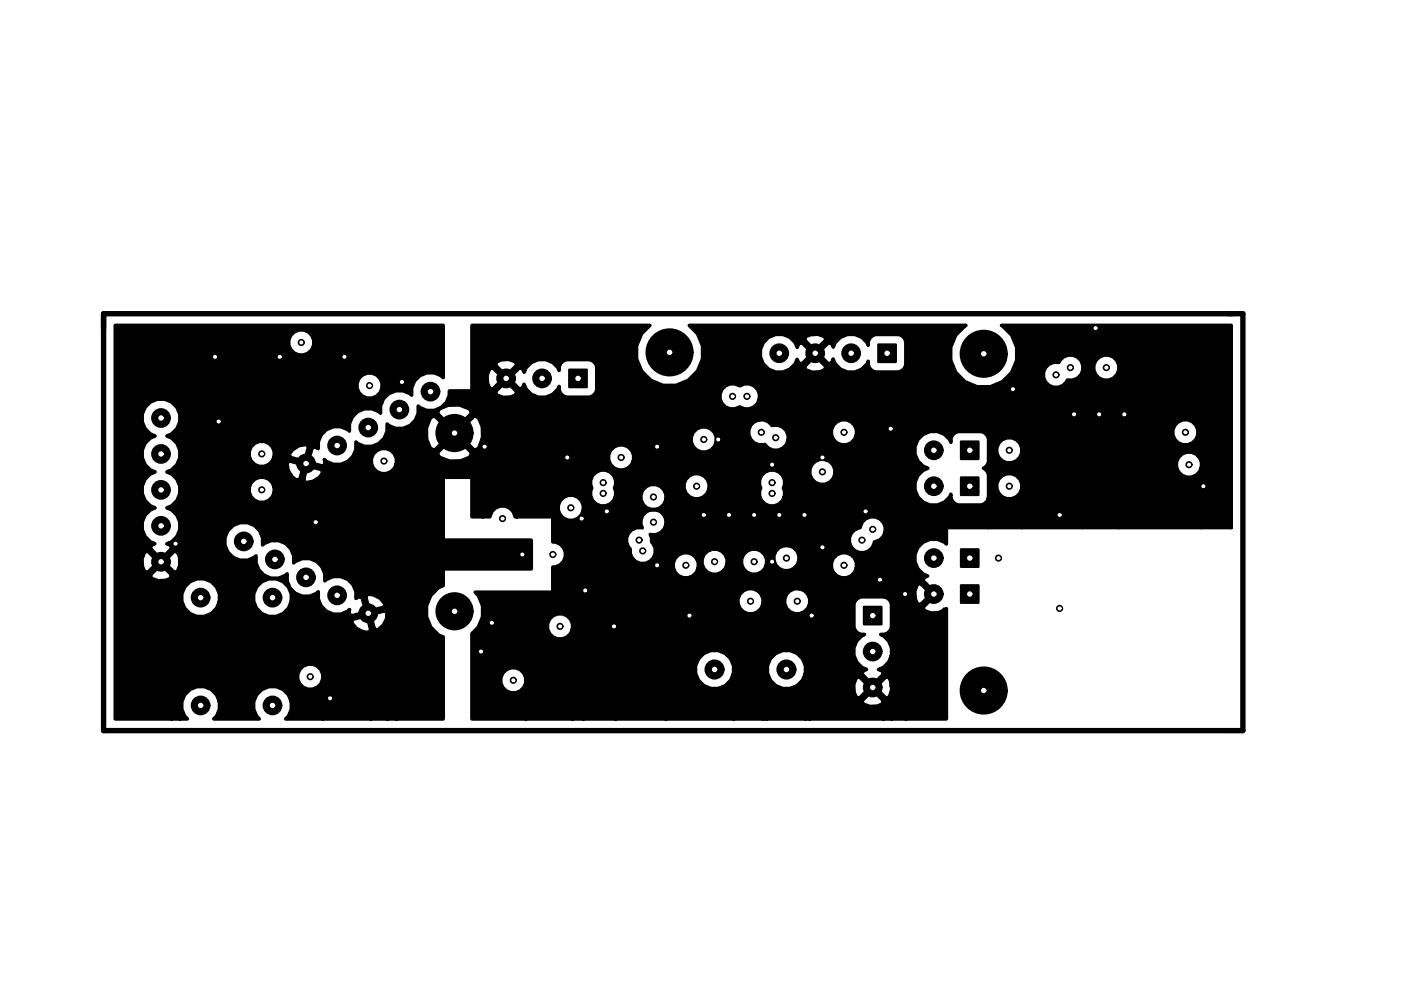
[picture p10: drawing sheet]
<svg xmlns="http://www.w3.org/2000/svg" width="297mm" height="210mm" viewBox="0 0 297 210" stroke-linecap="round" stroke-linejoin="round" font-family="sans-serif">
<path d="M22 66.5h241.5v88.4h-241.5z" fill="none" stroke="#000" stroke-width="1.1"/>
<g fill="#000">
<path d="M120.7 78.4h3.7v3.7h-3.7zM186.2 73h3.7v3.8h-3.7zM203.7 93.6h3.8v3.7h-3.8zM203.7 116.5h3.8v3.7h-3.8zM203.7 101.2h3.8v3.8h-3.8zM24.4 69h69.6v11.1a4 4 0 0 0-4.7-.6 4 4 0 0 0-2 4.3 3.9 3.9 0 0 0-6.3 1.4v-4l-.4-.9a2.71 2.71 0 0 0-4.3-.3 2.71 2.71 0 0 0 .8 4.2 2.71 2.71 0 0 0 3.9-1.9v2.9l-.3 .8v1.6l-.4-.3a4.1 4.1 0 0 0-4.5-.1 4.1 4.1 0 0 0-1.7 4.2 4 4 0 0 0-4.6-.5 4 4 0 0 0-2 4.2l-.6-.4-.4 .1v-22.7l-.4-1a2.71 2.71 0 0 0-4.3-.3 2.71 2.71 0 0 0 .9 4.2 2.71 2.71 0 0 0 3.8-1.9v21.7l-.3 .1-.4 1.4-1.1 1 .7-2.6-.5-.5-1.5 .3-1.4 .9-.7 .9 .2 .7 3.1 .8 .1-.3 1 1 .3-.3 2.4 .6 .6-.5-.2-.9a4 4 0 0 0 4.7 .6 4 4 0 0 0 2-4.3 4 4 0 0 0 4.6 .5 4 4 0 0 0 2-4.3 4 4 0 0 0 4.6 .5 4 4 0 0 0 2-4.3 4 4 0 0 0 4.3 .6 4 4 0 0 0 2.3-3.8h4.8v-13.9h37.7l-1.8 1.7a7.1 7.1 0 0 0 1.9 9.9 7.1 7.1 0 0 0 9.8-1.7 7.1 7.1 0 0 0-1.6-9.9h58.7l-.2 .1a7.1 7.1 0 0 0-1.4 10.7 7.1 7.1 0 0 0 10.8-.2 7.1 7.1 0 0 0-1.7-10.6h48.7v42.9h-6.3v-13.9l-.4-1-.3-.3v-5.6l-.4-.9a2.71 2.71 0 0 0-4.3-.3 2.71 2.71 0 0 0 .8 4.2 2.71 2.71 0 0 0 3.9-1.9v4.5l-.4-.4a2.71 2.71 0 0 0-3.9 1 2.71 2.71 0 0 0 1.5 3.8 2.71 2.71 0 0 0 3.5-2v12.8h-17.5v-34.5l-.4-1a2.71 2.71 0 0 0-4.3-.2 2.71 2.71 0 0 0 .9 4.2 2.71 2.71 0 0 0 3.8-1.9v33.4h-7.6v-34.5l-.4-1a2.76 2.76 0 0 0-4.8 .4 2.72 2.72 0 0 0-3.1 2 2.72 2.72 0 0 0 1.7 3.3 2.72 2.72 0 0 0 3.4-1.5 2.72 2.72 0 0 0 3.2-2.1v33.4h-13v-17l-.4-.9a2.71 2.71 0 0 0-4.3-.3 2.71 2.71 0 0 0 .9 4.2 2.71 2.71 0 0 0 3.8-1.9v6.6l-.4-1a2.71 2.71 0 0 0-4.3-.3 2.71 2.71 0 0 0 .9 4.2 2.71 2.71 0 0 0 3.8-1.9v8.3h-7v-11.3l-.3-.7-.8-.6 .8-.7 .3-.7v-4.9l-.3-.7-.5-.5-.7-.3h-5a1.94 1.94 0 0 0-1.5 2.3 4 4 0 0 0-6.7-1 4 4 0 0 0 1.8 6.5 4 4 0 0 0-1.8 6.5 4 4 0 0 0 6.7-1 1.94 1.94 0 0 0 1.5 2.3h5l.7-.3 .5-.5 .3-.7v6.3h-9v3.4l-.3-.4a4 4 0 0 0-5.9 1.6 4 4 0 0 0 2.3 5.6l-.8 .3-.2 .7 2.8 2.9-1.1 1v-1l-2.2-2.3-.7 .2-.6 1.5 .1 1.6 .5 1 .7 .2 2.2-2.2v1l-1.7 1.8 .2 .7 1.5 .5 1.6-.1 1.1-.4v-.3l.2 .2 .3-.4v23.4h-8.5v-80l-.3-.7-.6-.5-.6-.3h-5l-.7 .3-.5 .5-.3 .7v.8l-.3-.6a4 4 0 0 0-3.8-1.8 4 4 0 0 0-3.3 2.8l-.4-.8-.7-.2-.5 .6v-1.1l-.2-.7-1.5-.5h-1.6l-1 .5-.2 .7 2.2 2.3 2.3-2.3v1.1l-1.7 1.7 2.2 2.3 .7-.2 .3-.9a4 4 0 0 0 3.6 2.9 4 4 0 0 0 3.9-2.4 1.94 1.94 0 0 0 1.5 2.3h4.9l.7-.3 .6-.5 .3-.7v75h-3l-.1-15-.6-1.5-1.1-1.1-.6-.3a1.94 1.94 0 0 0 2.3-1.5v-4.9l-.3-.7-.5-.6-.5-.2v-14.9l-.4-1a2.69 2.69 0 0 0-2.9-1.1 2.69 2.69 0 0 0-2 2.3l-.8 .2v-21l-.4-.9a2.71 2.71 0 0 0-4.3-.3 2.71 2.71 0 0 0 .8 4.2 2.71 2.71 0 0 0 3.9-1.9v19.9l-.4 .2a2.7 2.7 0 0 0 .1 4.5 2.7 2.7 0 0 0 4.1-1.9 2.63 2.63 0 0 0 2.3-2.1v13.8l-5.1-.1-1 .6v-7.8a2.66 2.66 0 0 0-1.9-2 2.66 2.66 0 0 0-2.7 .7v-18.5l-.4-1-.7-.7-.8-.3v-19.8l-2.3-2.3-.5 .6v-1.1l-2.3-2.3-.7 .2-.3 .9-.4-1.1a4.1 4.1 0 0 0-6.3-.7 4.1 4.1 0 0 0 .7 6.3 4.1 4.1 0 0 0 6-2l.3 .8 .7 .2 2.3-2.3v1.1l-1.7 1.7 .2 .7 1.5 .5 1.5-.1 1.1-.4 .2-.7v19.8l-.2-.1a2.71 2.71 0 0 0-3.2 2.1 2.71 2.71 0 0 0 2.1 3.2 2.71 2.71 0 0 0 3.2-2.1v17.4l-.3 .3a2.71 2.71 0 0 0 1.2 4.1 2.71 2.71 0 0 0 3.7-2v6.7l-.6 .9v5a1.93 1.93 0 0 0 2.3 1.5 4 4 0 0 0-2.3 3.9 4 4 0 0 0 2.7 3.5l-.7 .4-.2 .7 2.2 2.2 2.3-2.2-.2-.7-.8-.3 1-.5 1.1-1.1 .6-1.5v6.8v-.9l-.5-1.1-.7-.2-2.2 2.3 2.2 2.2 .7-.2 .6-1.5v6.1h-1.8v-3.8l-2.3-2.3-.5 .5v-1l-2.3-2.3-.7 .2-.5 1.5 .1 1.6 .4 1 .7 .2 2.3-2.2v1l-1.7 1.8 .2 .7 1.4 .5 1.6-.1 1.1-.4 .2-.7v3.8h-15.6v-25.5a2.61 2.61 0 0 0-2.3-2.1v-7l-.4-1-.8-.7-1.1-.4v-23.4a2.83 2.83 0 0 0-3.4-2.1l-.8-.8-1-.4h-.9v-5.5a2.73 2.73 0 0 0-4.2-1.7 2.72 2.72 0 0 0-4.2 2.3 2.72 2.72 0 0 0 4.2 2.2 2.72 2.72 0 0 0 4.2-1.7v4.4h-.1a2.73 2.73 0 0 0-2.1 3.3 2.73 2.73 0 0 0 3.4 2 2.71 2.71 0 0 0 2.8 1.2 2.71 2.71 0 0 0 2.1-2.2v22.4h-.7v-11.6l-.3-.6a2.68 2.68 0 0 0-2.4-3.9 2.68 2.68 0 0 0-2.4 3.9 2.69 2.69 0 0 0 1.6 3.7 2.69 2.69 0 0 0 3.5-2.1v10.6h-.2a2.71 2.71 0 0 0-1.4 4.5 2.71 2.71 0 0 0 4.6-1.3v5.9h-.9a2.71 2.71 0 0 0-1.4 4.6 2.71 2.71 0 0 0 4.6-1.4v24.4h-.9v-11.2l-.6-1.5a4.1 4.1 0 0 0-6.6-.5 4.1 4.1 0 0 0 1.3 6.5 4.1 4.1 0 0 0 5.9-2.9v9.6h-8.3v-33.8l-.4-1a2.71 2.71 0 0 0-4.3-.3 2.71 2.71 0 0 0 .9 4.2 2.71 2.71 0 0 0 3.8-1.9v32.8h-.7v-25.5l-.4-.9a2.71 2.71 0 0 0-4.3-.3 2.71 2.71 0 0 0 .8 4.2 2.71 2.71 0 0 0 3.9-1.9v24.4h-6.3v-11.2l-.6-1.5-.7-.8v-20.3a2.61 2.61 0 0 0-2.3-2.2v-23.7l-.4-1a2.71 2.71 0 0 0-4.3-.3 2.71 2.71 0 0 0 .8 4.2 2.71 2.71 0 0 0 3.9-1.9v22.7h-.9l-.6 .3v-14.1a2.71 2.71 0 0 0-4.2-1.8 2.71 2.71 0 0 0 0 4.5 2.71 2.71 0 0 0 4.2-1.7v13.1l-.4 .1a2.71 2.71 0 0 0 0 4.5 2.71 2.71 0 0 0 4.2-1.7v19.3l-.4-.4a4.1 4.1 0 0 0-5.7 1.2v-20.4l-.4-.9a2.71 2.71 0 0 0-4.3-.3 2.71 2.71 0 0 0 .8 4.2 2.71 2.71 0 0 0 3.9-1.9v19.3l-.6 1.4a4.1 4.1 0 0 0 3.2 4.9 4.1 4.1 0 0 0 4.8-3.2v9.6h-14.3v-47.5l-.4-1a2.71 2.71 0 0 0-4.3-.3 2.71 2.71 0 0 0 .8 4.2 2.71 2.71 0 0 0 3.9-1.9v4.3l-.4-1a2.69 2.69 0 0 0-3.6-.8 2.69 2.69 0 0 0-1 3.5h-1.2l-.7 .2v-15.6a2.71 2.71 0 0 0-4.1-1.8 2.71 2.71 0 0 0 0 4.6 2.71 2.71 0 0 0 4.1-1.8v14.6l-.3 .2a2.64 2.64 0 0 0-.4 4.1 2.69 2.69 0 0 0 3.5 3 2.69 2.69 0 0 0 1.1-4.5v-.9l-.3-.7a2.65 2.65 0 0 0 3.3-2.1v41.2h-10.7v-48.3l-.2-.6a2.65 2.65 0 0 0-.6-3.2 2.65 2.65 0 0 0-3.2-.3v-22.2l-.3-.7-.5-.6-.7-.3h-4.9l-.7 .3-.6 .6-.2 .7v.7l-.3-.5a4 4 0 0 0-3.9-1.8 4 4 0 0 0-3.3 2.7l-.3-.7-.7-.2-.5 .5v-1.1l-.2-.7-1.5-.5-1.6 .1-1.1 .4-.2 .7 2.3 2.3 2.3-2.3v1.1l-1.8 1.7 2.3 2.3 .7-.2 .3-.8a4 4 0 0 0 3.6 2.8 4 4 0 0 0 3.9-2.4 1.94 1.94 0 0 0 1.5 2.3h4.9l.7-.3 .5-.5 .3-.7v17.3l-.1 .1a2.6 2.6 0 0 0-.9 3.4 2.69 2.69 0 0 0 1.5 3.7 2.69 2.69 0 0 0 3.5-2.1v47.3h-6.8v-45.3l-.4-.9a2.71 2.71 0 0 0-4.3-.3 2.71 2.71 0 0 0 .8 4.2 2.71 2.71 0 0 0 3.9-1.9v44.2h-2.3v-20.1l-.4-1a2.71 2.71 0 0 0-4.3-.3 2.71 2.71 0 0 0 .8 4.2 2.71 2.71 0 0 0 3.9-1.9v19.1h-9.9v-8.7l-.4-1a2.71 2.71 0 0 0-4.3-.2 2.71 2.71 0 0 0 .8 4.2 2.71 2.71 0 0 0 3.9-1.9v7.6h-11.4v-18.1l1.3-1.3a5.8 5.8 0 0 0-.7-7.4h16.5v-5.4a2.66 2.66 0 0 0 2.7-2.6 2.66 2.66 0 0 0-2.7-2.7v-5.3h-7.6v-26.6l-2.3-2.2-.5 .5v-1.1l-2.3-2.2-.7 .2-.5 1.5 .1 1.5 .4 1.1 .7 .2 2.3-2.3v1.1l-1.8 1.7 .2 .7 1.5 .6 1.6-.1 1.1-.5 .2-.7v26.6h-.4a2.68 2.68 0 0 0-2.7-2.4 2.68 2.68 0 0 0-2.6 2.4h-1.6v-19.1l-.8-1.9-.9-.5-.6 .6v-1.1l-.4-.9-2.2-.9-2.4 .1-1.9 .8-.4 .9 3.7 3.7 3.6-3.7v1.1l-3.1 3.1 3.7 3.7 .9-.4 .8-2.3v16.8h-2.2l-.1-13.6-3.6-3.6-.6 .5v-1.1l-3.7-3.7-.9 .5-.8 2.2v2.3l.8 2 .9 .4 3.7-3.7v1.1l-3.1 3.1 .4 .9 2.2 .9 2.4-.1 1.9-.8 .4-.9v5.2h-6v13.3h18.6v6.1h-18.6v3.6a5.9 5.9 0 0 0-3.7 5.4 5.9 5.9 0 0 0 3.7 5.5v17.3h-9.9v-55.2l-.4-.9a2.71 2.71 0 0 0-4.3-.3 2.71 2.71 0 0 0 .8 4.2 2.71 2.71 0 0 0 3.9-1.9v54.1h-1.9v-22.4l-.6-.5v-1.5l-1-1.2-1.4-.7-1.2-.1-.5 .5 .7 2.6-1.1-1.1-.3-1.3-.7-.2-.6 .4v-1.5a4 4 0 0 0-6.6-2.2v-1.6l-.5-1.1v-20.2l-.2-.7-3.1-.9-.7 2.8v-3l-3.1-.8-.5 .5 .3 1.6 .9 1.3 .9 .7 .7-.2 .8-3.1-.1 3.3 .5 .6 1.6-.3 1.3-.9 .7-.9v20.2l-.1-.3a4 4 0 0 0-6-.8 4 4 0 0 0-4.2-4.8v-18.9l-.4-1a2.71 2.71 0 0 0-4.2-.3 2.71 2.71 0 0 0 .8 4.3 2.71 2.71 0 0 0 3.8-1.9v6.5l-.4-.9a2.71 2.71 0 0 0-4.2-.3 2.71 2.71 0 0 0 .8 4.2 2.71 2.71 0 0 0 3.8-1.9v10.2h-.6l-1.5 .6-.3 .3a4.1 4.1 0 0 0-4.3-4.8 4.1 4.1 0 0 0-3.6 5.4 4.1 4.1 0 0 0 6.1 2.1l.4-.3v1.5a4 4 0 0 0 6.6 2.3 4 4 0 0 0 1.9 4.2 4 4 0 0 0 4.7-.4 4 4 0 0 0 1.9 4.3 4 4 0 0 0 4.7-.6l-.1 .9 .5 .5 2.4-.6 .4 .3 1-1v.3l3.1-.9 .2-.7v1.5l-3.1 .8 .9 3.1 .7 .2 1.2-1.1 .7-1.4 .2-1.1v22.4h-3.6v-18.8l-.8-3.1-3.1 .8-.2 .7 1.1 1.2 1.4 .8 1.1 .1 .5-.5v18.8h-10.2v-9.4a2.71 2.71 0 0 0-4.1-1.8 2.71 2.71 0 0 0 0 4.5 2.71 2.71 0 0 0 4.1-1.7v8.4h-7.8l.6-.6 .6-1.4v-24.5l-.6-1.5a4.1 4.1 0 0 0-6.5-.4 4.1 4.1 0 0 0 1.3 6.4 4.1 4.1 0 0 0 5.8-2.9v21.3l-.6-1.5a4 4 0 0 0-6-.9 4 4 0 0 0-.2 6h-9.7l.6-.6 .6-1.4v-24.5a4.1 4.1 0 0 0-6.2-2.6 4.1 4.1 0 0 0 0 6.8 4.1 4.1 0 0 0 6.2-2.6v21.3l-.6-1.5a4 4 0 0 0-5.9-.9 4 4 0 0 0-.3 6h-1.5l-.1-41.7-.6-1.5-1.1-1.1-1-.4 1-.4a4 4 0 0 0 1.8-4 4 4 0 0 0-2.8-3.2 4 4 0 0 0 2.8-3.9 4 4 0 0 0-2.8-3.8 4 4 0 0 0 2-6.2 4 4 0 0 0-6.6 0 4 4 0 0 0 2.1 6.2 4 4 0 0 0-2.8 3.8 4 4 0 0 0 2.8 3.9 4 4 0 0 0-2.8 3.8 4 4 0 0 0 2.8 3.8 4 4 0 0 0-2.8 3.8 4 4 0 0 0 2.7 3.8l-.7 .3-.2 .7 2.2 2.3 2.3-2.3-.2-.7-.8-.3 1-.4 1.1-1.1 .6-1.5v6.7v-.9l-.5-1.1-.7-.2-2.2 2.3 2.2 2.3 .7-.2 .6-1.5v32.7h-1.8v-30.5l-2.3-2.3-.5 .6v-1.1l-2.3-2.3-.7 .2-.5 1.5 .1 1.6 .4 1.1 .7 .2 2.3-2.3v1.1l-1.7 1.7 .2 .7 1.5 .5h1.5l1.1-.5 .2-.7v30.5h-12zM183.2 128.7h3.7v3.7h-3.7zM203.7 124.1h3.8v3.7h-3.8z"/>
<circle cx="45.6" cy="75.7" r=".53"/>
<circle cx="59.3" cy="75.7" r=".53"/>
<circle cx="63.9" cy="72.6" r=".53"/>
<circle cx="73" cy="75.7" r=".53"/>
<circle cx="142" cy="74.7" r="4.9"/>
<circle cx="165.2" cy="74.9" r="1.87"/>
<circle cx="172.8" cy="74.9" r="1.87"/>
<circle cx="180.5" cy="74.9" r="1.87"/>
<circle cx="208.6" cy="75" r="4.9"/>
<circle cx="223.9" cy="79.5" r=".53"/>
<circle cx="226.9" cy="77.9" r=".53"/>
<circle cx="232.3" cy="69.6" r=".53"/>
<circle cx="234.6" cy="77.9" r=".53"/>
<circle cx="34.1" cy="96.2" r="1.87"/>
<circle cx="34.1" cy="88.6" r="1.87"/>
<circle cx="46.3" cy="89.4" r=".53"/>
<circle cx="55.5" cy="96.2" r=".53"/>
<circle cx="64.9" cy="98.3" r="1.87"/>
<circle cx="71.5" cy="94.5" r="1.87"/>
<circle cx="78.1" cy="90.7" r="1.87"/>
<circle cx="78.3" cy="81.8" r=".53"/>
<circle cx="81.4" cy="97.8" r=".53"/>
<circle cx="84.7" cy="86.8" r="1.87"/>
<circle cx="85.2" cy="81" r=".53"/>
<circle cx="91.3" cy="83" r="1.87"/>
<circle cx="96.4" cy="91.8" r="3.8"/>
<circle cx="102.7" cy="94.7" r=".53"/>
<circle cx="107.3" cy="80.2" r="1.87"/>
<circle cx="114.9" cy="80.2" r="1.87"/>
<circle cx="120.3" cy="97" r=".53"/>
<circle cx="131.7" cy="97" r=".53"/>
<circle cx="139.3" cy="94.7" r=".53"/>
<circle cx="149.2" cy="93.2" r=".53"/>
<circle cx="152.3" cy="93.2" r=".53"/>
<circle cx="155.3" cy="84" r=".53"/>
<circle cx="158.4" cy="84" r=".53"/>
<circle cx="161.4" cy="91.7" r=".53"/>
<circle cx="163.7" cy="98.5" r=".53"/>
<circle cx="164.5" cy="92.8" r=".53"/>
<circle cx="174.4" cy="97" r=".53"/>
<circle cx="178.9" cy="91.7" r=".53"/>
<circle cx="188.8" cy="90.9" r=".53"/>
<circle cx="198" cy="95.5" r="1.87"/>
<circle cx="214" cy="95.5" r=".53"/>
<circle cx="214.7" cy="82.5" r=".53"/>
<circle cx="227.7" cy="87.9" r=".53"/>
<circle cx="233" cy="87.9" r=".53"/>
<circle cx="238.4" cy="87.9" r=".53"/>
<circle cx="251.3" cy="91.7" r=".53"/>
<circle cx="252.1" cy="98.5" r=".53"/>
<circle cx="34.1" cy="103.9" r="1.87"/>
<circle cx="34.1" cy="111.5" r="1.87"/>
<circle cx="34.1" cy="119.1" r="1.87"/>
<circle cx="37.2" cy="115.3" r=".53"/>
<circle cx="51.7" cy="114.8" r="1.87"/>
<circle cx="55.5" cy="103.9" r=".53"/>
<circle cx="58.3" cy="118.6" r="1.87"/>
<circle cx="66.9" cy="110.7" r=".53"/>
<circle cx="106.5" cy="109.9" r=".53"/>
<circle cx="110.7" cy="117.6" r=".53"/>
<circle cx="117.2" cy="117.6" r=".53"/>
<circle cx="121" cy="107.7" r=".53"/>
<circle cx="123.3" cy="109.9" r=".53"/>
<circle cx="127.9" cy="102.3" r=".53"/>
<circle cx="127.9" cy="104.6" r=".53"/>
<circle cx="128.6" cy="108.4" r=".53"/>
<circle cx="135.5" cy="114.5" r=".53"/>
<circle cx="136.3" cy="116.8" r=".53"/>
<circle cx="138.5" cy="110.7" r=".53"/>
<circle cx="138.5" cy="105.4" r=".53"/>
<circle cx="139.3" cy="119.9" r=".53"/>
<circle cx="145.4" cy="119.9" r=".53"/>
<circle cx="147.7" cy="103.1" r=".53"/>
<circle cx="149.2" cy="109.2" r=".53"/>
<circle cx="151.5" cy="119.1" r=".53"/>
<circle cx="154.5" cy="109.2" r=".53"/>
<circle cx="159.9" cy="109.2" r=".53"/>
<circle cx="159.9" cy="119.1" r=".53"/>
<circle cx="163.7" cy="102.3" r=".53"/>
<circle cx="163.7" cy="104.6" r=".53"/>
<circle cx="163.7" cy="119.1" r=".53"/>
<circle cx="165.2" cy="109.2" r=".53"/>
<circle cx="166.7" cy="118.3" r=".53"/>
<circle cx="170.6" cy="109.2" r=".53"/>
<circle cx="174.4" cy="116" r=".53"/>
<circle cx="174.4" cy="100" r=".53"/>
<circle cx="178.9" cy="119.9" r=".53"/>
<circle cx="182.7" cy="114.5" r=".53"/>
<circle cx="183.5" cy="108.4" r=".53"/>
<circle cx="185" cy="112.2" r=".53"/>
<circle cx="198" cy="118.3" r="1.87"/>
<circle cx="198" cy="103.1" r="1.87"/>
<circle cx="211.7" cy="118.3" r=".53"/>
<circle cx="214" cy="103.1" r=".53"/>
<circle cx="224.7" cy="109.2" r=".53"/>
<circle cx="255.1" cy="103.1" r=".53"/>
<circle cx="42.5" cy="126.7" r="1.87"/>
<circle cx="57.8" cy="126.7" r="1.87"/>
<circle cx="64.9" cy="122.4" r="1.87"/>
<circle cx="71.5" cy="126.2" r="1.87"/>
<circle cx="78.1" cy="130" r="1.87"/>
<circle cx="96.4" cy="129.6" r="3.8"/>
<circle cx="102" cy="138.1" r=".53"/>
<circle cx="104.3" cy="132" r=".53"/>
<circle cx="118.7" cy="132.8" r=".53"/>
<circle cx="124.1" cy="125.2" r=".53"/>
<circle cx="130.2" cy="132.8" r=".53"/>
<circle cx="146.2" cy="130.5" r=".53"/>
<circle cx="159.1" cy="127.5" r=".53"/>
<circle cx="169" cy="127.5" r=".53"/>
<circle cx="172.1" cy="130.5" r=".53"/>
<circle cx="185" cy="138.1" r="1.87"/>
<circle cx="186.6" cy="122.9" r=".53"/>
<circle cx="191.9" cy="126" r=".53"/>
<circle cx="198" cy="126" r="1.87"/>
<circle cx="224.7" cy="129" r=".53"/>
<circle cx="42.5" cy="149.6" r="1.87"/>
<circle cx="57.8" cy="149.6" r="1.87"/>
<circle cx="65.8" cy="143.5" r=".53"/>
<circle cx="70" cy="148" r=".53"/>
<circle cx="108.8" cy="144.2" r=".53"/>
<circle cx="151.5" cy="142" r="1.91"/>
<circle cx="166.7" cy="142" r="1.91"/>
<circle cx="185" cy="145.8" r="1.87"/>
<circle cx="208.6" cy="146.4" r="4.9"/>
</g>
<g fill="none" stroke="#000" stroke-width=".46">
<path d="M24.4 69h69.6v11.1a4 4 0 0 0-4.7-.6 4 4 0 0 0-2 4.3 3.9 3.9 0 0 0-6.3 1.4v-4l-.4-.9a2.71 2.71 0 0 0-4.3-.3 2.71 2.71 0 0 0 .8 4.2 2.71 2.71 0 0 0 3.9-1.9v2.9l-.3 .8v1.6l-.4-.3a4.1 4.1 0 0 0-4.5-.1 4.1 4.1 0 0 0-1.7 4.2 4 4 0 0 0-4.6-.5 4 4 0 0 0-2 4.2l-.6-.4-.4 .1v-22.7l-.4-1a2.71 2.71 0 0 0-4.3-.3 2.71 2.71 0 0 0 .9 4.2 2.71 2.71 0 0 0 3.8-1.9v21.7l-.3 .1-.4 1.4-1.1 1 .7-2.6-.5-.5-1.5 .3-1.4 .9-.7 .9 .2 .7 3.1 .8 .1-.3 1 1 .3-.3 2.4 .6 .6-.5-.2-.9a4 4 0 0 0 4.7 .6 4 4 0 0 0 2-4.3 4 4 0 0 0 4.6 .5 4 4 0 0 0 2-4.3 4 4 0 0 0 4.6 .5 4 4 0 0 0 2-4.3 4 4 0 0 0 4.3 .6 4 4 0 0 0 2.3-3.8h4.8v-13.9h37.7l-1.8 1.7a7.1 7.1 0 0 0 1.9 9.9 7.1 7.1 0 0 0 9.8-1.7 7.1 7.1 0 0 0-1.6-9.9h58.7l-.2 .1a7.1 7.1 0 0 0-1.4 10.7 7.1 7.1 0 0 0 10.8-.2 7.1 7.1 0 0 0-1.7-10.6h48.7v42.9h-6.3v-13.9l-.4-1-.3-.3v-5.6l-.4-.9a2.71 2.71 0 0 0-4.3-.3 2.71 2.71 0 0 0 .8 4.2 2.71 2.71 0 0 0 3.9-1.9v4.5l-.4-.4a2.71 2.71 0 0 0-3.9 1 2.71 2.71 0 0 0 1.5 3.8 2.71 2.71 0 0 0 3.5-2v12.8h-17.5v-34.5l-.4-1a2.71 2.71 0 0 0-4.3-.2 2.71 2.71 0 0 0 .9 4.2 2.71 2.71 0 0 0 3.8-1.9v33.4h-7.6v-34.5l-.4-1a2.76 2.76 0 0 0-4.8 .4 2.72 2.72 0 0 0-3.1 2 2.72 2.72 0 0 0 1.7 3.3 2.72 2.72 0 0 0 3.4-1.5 2.72 2.72 0 0 0 3.2-2.1v33.4h-13v-17l-.4-.9a2.71 2.71 0 0 0-4.3-.3 2.71 2.71 0 0 0 .9 4.2 2.71 2.71 0 0 0 3.8-1.9v6.6l-.4-1a2.71 2.71 0 0 0-4.3-.3 2.71 2.71 0 0 0 .9 4.2 2.71 2.71 0 0 0 3.8-1.9v8.3h-7v-11.3l-.3-.7-.8-.6 .8-.7 .3-.7v-4.9l-.3-.7-.5-.5-.7-.3h-5a1.94 1.94 0 0 0-1.5 2.3 4 4 0 0 0-6.7-1 4 4 0 0 0 1.8 6.5 4 4 0 0 0-1.8 6.5 4 4 0 0 0 6.7-1 1.94 1.94 0 0 0 1.5 2.3h5l.7-.3 .5-.5 .3-.7v6.3h-9v3.4l-.3-.4a4 4 0 0 0-5.9 1.6 4 4 0 0 0 2.3 5.6l-.8 .3-.2 .7 2.8 2.9-1.1 1v-1l-2.2-2.3-.7 .2-.6 1.5 .1 1.6 .5 1 .7 .2 2.2-2.2v1l-1.7 1.8 .2 .7 1.5 .5 1.6-.1 1.1-.4v-.3l.2 .2 .3-.4v23.4h-8.5v-80l-.3-.7-.6-.5-.6-.3h-5l-.7 .3-.5 .5-.3 .7v.8l-.3-.6a4 4 0 0 0-3.8-1.8 4 4 0 0 0-3.3 2.8l-.4-.8-.7-.2-.5 .6v-1.1l-.2-.7-1.5-.5h-1.6l-1 .5-.2 .7 2.2 2.3 2.3-2.3v1.1l-1.7 1.7 2.2 2.3 .7-.2 .3-.9a4 4 0 0 0 3.6 2.9 4 4 0 0 0 3.9-2.4 1.94 1.94 0 0 0 1.5 2.3h4.9l.7-.3 .6-.5 .3-.7v75h-3l-.1-15-.6-1.5-1.1-1.1-.6-.3a1.94 1.94 0 0 0 2.3-1.5v-4.9l-.3-.7-.5-.6-.5-.2v-14.9l-.4-1a2.69 2.69 0 0 0-2.9-1.1 2.69 2.69 0 0 0-2 2.3l-.8 .2v-21l-.4-.9a2.71 2.71 0 0 0-4.3-.3 2.71 2.71 0 0 0 .8 4.2 2.71 2.71 0 0 0 3.9-1.9v19.9l-.4 .2a2.7 2.7 0 0 0 .1 4.5 2.7 2.7 0 0 0 4.1-1.9 2.63 2.63 0 0 0 2.3-2.1v13.8l-5.1-.1-1 .6v-7.8a2.66 2.66 0 0 0-1.9-2 2.66 2.66 0 0 0-2.7 .7v-18.5l-.4-1-.7-.7-.8-.3v-19.8l-2.3-2.3-.5 .6v-1.1l-2.3-2.3-.7 .2-.3 .9-.4-1.1a4.1 4.1 0 0 0-6.3-.7 4.1 4.1 0 0 0 .7 6.3 4.1 4.1 0 0 0 6-2l.3 .8 .7 .2 2.3-2.3v1.1l-1.7 1.7 .2 .7 1.5 .5 1.5-.1 1.1-.4 .2-.7v19.8l-.2-.1a2.71 2.71 0 0 0-3.2 2.1 2.71 2.71 0 0 0 2.1 3.2 2.71 2.71 0 0 0 3.2-2.1v17.4l-.3 .3a2.71 2.71 0 0 0 1.2 4.1 2.71 2.71 0 0 0 3.7-2v6.7l-.6 .9v5a1.93 1.93 0 0 0 2.3 1.5 4 4 0 0 0-2.3 3.9 4 4 0 0 0 2.7 3.5l-.7 .4-.2 .7 2.2 2.2 2.3-2.2-.2-.7-.8-.3 1-.5 1.1-1.1 .6-1.5v6.8v-.9l-.5-1.1-.7-.2-2.2 2.3 2.2 2.2 .7-.2 .6-1.5v6.1h-1.8v-3.8l-2.3-2.3-.5 .5v-1l-2.3-2.3-.7 .2-.5 1.5 .1 1.6 .4 1 .7 .2 2.3-2.2v1l-1.7 1.8 .2 .7 1.4 .5 1.6-.1 1.1-.4 .2-.7v3.8h-15.6v-25.5a2.61 2.61 0 0 0-2.3-2.1v-7l-.4-1-.8-.7-1.1-.4v-23.4a2.83 2.83 0 0 0-3.4-2.1l-.8-.8-1-.4h-.9v-5.5a2.73 2.73 0 0 0-4.2-1.7 2.72 2.72 0 0 0-4.2 2.3 2.72 2.72 0 0 0 4.2 2.2 2.72 2.72 0 0 0 4.2-1.7v4.4h-.1a2.73 2.73 0 0 0-2.1 3.3 2.73 2.73 0 0 0 3.4 2 2.71 2.71 0 0 0 2.8 1.2 2.71 2.71 0 0 0 2.1-2.2v22.4h-.7v-11.6l-.3-.6a2.68 2.68 0 0 0-2.4-3.9 2.68 2.68 0 0 0-2.4 3.9 2.69 2.69 0 0 0 1.6 3.7 2.69 2.69 0 0 0 3.5-2.1v10.6h-.2a2.71 2.71 0 0 0-1.4 4.5 2.71 2.71 0 0 0 4.6-1.3v5.9h-.9a2.71 2.71 0 0 0-1.4 4.6 2.71 2.71 0 0 0 4.6-1.4v24.4h-.9v-11.2l-.6-1.5a4.1 4.1 0 0 0-6.6-.5 4.1 4.1 0 0 0 1.3 6.5 4.1 4.1 0 0 0 5.9-2.9v9.6h-8.3v-33.8l-.4-1a2.71 2.71 0 0 0-4.3-.3 2.71 2.71 0 0 0 .9 4.2 2.71 2.71 0 0 0 3.8-1.9v32.8h-.7v-25.5l-.4-.9a2.71 2.71 0 0 0-4.3-.3 2.71 2.71 0 0 0 .8 4.2 2.71 2.71 0 0 0 3.9-1.9v24.4h-6.3v-11.2l-.6-1.5-.7-.8v-20.3a2.61 2.61 0 0 0-2.3-2.2v-23.7l-.4-1a2.71 2.71 0 0 0-4.3-.3 2.71 2.71 0 0 0 .8 4.2 2.71 2.71 0 0 0 3.9-1.9v22.7h-.9l-.6 .3v-14.1a2.71 2.71 0 0 0-4.2-1.8 2.71 2.71 0 0 0 0 4.5 2.71 2.71 0 0 0 4.2-1.7v13.1l-.4 .1a2.71 2.71 0 0 0 0 4.5 2.71 2.71 0 0 0 4.2-1.7v19.3l-.4-.4a4.1 4.1 0 0 0-5.7 1.2v-20.4l-.4-.9a2.71 2.71 0 0 0-4.3-.3 2.71 2.71 0 0 0 .8 4.2 2.71 2.71 0 0 0 3.9-1.9v19.3l-.6 1.4a4.1 4.1 0 0 0 3.2 4.9 4.1 4.1 0 0 0 4.8-3.2v9.6h-14.3v-47.5l-.4-1a2.71 2.71 0 0 0-4.3-.3 2.71 2.71 0 0 0 .8 4.2 2.71 2.71 0 0 0 3.9-1.9v4.3l-.4-1a2.69 2.69 0 0 0-3.6-.8 2.69 2.69 0 0 0-1 3.5h-1.2l-.7 .2v-15.6a2.71 2.71 0 0 0-4.1-1.8 2.71 2.71 0 0 0 0 4.6 2.71 2.71 0 0 0 4.1-1.8v14.6l-.3 .2a2.64 2.64 0 0 0-.4 4.1 2.69 2.69 0 0 0 3.5 3 2.69 2.69 0 0 0 1.1-4.5v-.9l-.3-.7a2.65 2.65 0 0 0 3.3-2.1v41.2h-10.7v-48.3l-.2-.6a2.65 2.65 0 0 0-.6-3.2 2.65 2.65 0 0 0-3.2-.3v-22.2l-.3-.7-.5-.6-.7-.3h-4.9l-.7 .3-.6 .6-.2 .7v.7l-.3-.5a4 4 0 0 0-3.9-1.8 4 4 0 0 0-3.3 2.7l-.3-.7-.7-.2-.5 .5v-1.1l-.2-.7-1.5-.5-1.6 .1-1.1 .4-.2 .7 2.3 2.3 2.3-2.3v1.1l-1.8 1.7 2.3 2.3 .7-.2 .3-.8a4 4 0 0 0 3.6 2.8 4 4 0 0 0 3.9-2.4 1.94 1.94 0 0 0 1.5 2.3h4.9l.7-.3 .5-.5 .3-.7v17.3l-.1 .1a2.6 2.6 0 0 0-.9 3.4 2.69 2.69 0 0 0 1.5 3.7 2.69 2.69 0 0 0 3.5-2.1v47.3h-6.8v-45.3l-.4-.9a2.71 2.71 0 0 0-4.3-.3 2.71 2.71 0 0 0 .8 4.2 2.71 2.71 0 0 0 3.9-1.9v44.2h-2.3v-20.1l-.4-1a2.71 2.71 0 0 0-4.3-.3 2.71 2.71 0 0 0 .8 4.2 2.71 2.71 0 0 0 3.9-1.9v19.1h-9.9v-8.7l-.4-1a2.71 2.71 0 0 0-4.3-.2 2.71 2.71 0 0 0 .8 4.2 2.71 2.71 0 0 0 3.9-1.9v7.6h-11.4v-18.1l1.3-1.3a5.8 5.8 0 0 0-.7-7.4h16.5v-5.4a2.66 2.66 0 0 0 2.7-2.6 2.66 2.66 0 0 0-2.7-2.7v-5.3h-7.6v-26.6l-2.3-2.2-.5 .5v-1.1l-2.3-2.2-.7 .2-.5 1.5 .1 1.5 .4 1.1 .7 .2 2.3-2.3v1.1l-1.8 1.7 .2 .7 1.5 .6 1.6-.1 1.1-.5 .2-.7v26.6h-.4a2.68 2.68 0 0 0-2.7-2.4 2.68 2.68 0 0 0-2.6 2.4h-1.6v-19.1l-.8-1.9-.9-.5-.6 .6v-1.1l-.4-.9-2.2-.9-2.4 .1-1.9 .8-.4 .9 3.7 3.7 3.6-3.7v1.1l-3.1 3.1 3.7 3.7 .9-.4 .8-2.3v16.8h-2.2l-.1-13.6-3.6-3.6-.6 .5v-1.1l-3.7-3.7-.9 .5-.8 2.2v2.3l.8 2 .9 .4 3.7-3.7v1.1l-3.1 3.1 .4 .9 2.2 .9 2.4-.1 1.9-.8 .4-.9v5.2h-6v13.3h18.6v6.1h-18.6v3.6a5.9 5.9 0 0 0-3.7 5.4 5.9 5.9 0 0 0 3.7 5.5v17.3h-9.9v-55.2l-.4-.9a2.71 2.71 0 0 0-4.3-.3 2.71 2.71 0 0 0 .8 4.2 2.71 2.71 0 0 0 3.9-1.9v54.1h-1.9v-22.4l-.6-.5v-1.5l-1-1.2-1.4-.7-1.2-.1-.5 .5 .7 2.6-1.1-1.1-.3-1.3-.7-.2-.6 .4v-1.5a4 4 0 0 0-6.6-2.2v-1.6l-.5-1.1v-20.2l-.2-.7-3.1-.9-.7 2.8v-3l-3.1-.8-.5 .5 .3 1.6 .9 1.3 .9 .7 .7-.2 .8-3.1-.1 3.3 .5 .6 1.6-.3 1.3-.9 .7-.9v20.2l-.1-.3a4 4 0 0 0-6-.8 4 4 0 0 0-4.2-4.8v-18.9l-.4-1a2.71 2.71 0 0 0-4.2-.3 2.71 2.71 0 0 0 .8 4.3 2.71 2.71 0 0 0 3.8-1.9v6.5l-.4-.9a2.71 2.71 0 0 0-4.2-.3 2.71 2.71 0 0 0 .8 4.2 2.71 2.71 0 0 0 3.8-1.9v10.2h-.6l-1.5 .6-.3 .3a4.1 4.1 0 0 0-4.3-4.8 4.1 4.1 0 0 0-3.6 5.4 4.1 4.1 0 0 0 6.1 2.1l.4-.3v1.5a4 4 0 0 0 6.6 2.3 4 4 0 0 0 1.9 4.2 4 4 0 0 0 4.7-.4 4 4 0 0 0 1.9 4.3 4 4 0 0 0 4.7-.6l-.1 .9 .5 .5 2.4-.6 .4 .3 1-1v.3l3.1-.9 .2-.7v1.5l-3.1 .8 .9 3.1 .7 .2 1.2-1.1 .7-1.4 .2-1.1v22.4h-3.6v-18.8l-.8-3.1-3.1 .8-.2 .7 1.1 1.2 1.4 .8 1.1 .1 .5-.5v18.8h-10.2v-9.4a2.71 2.71 0 0 0-4.1-1.8 2.71 2.71 0 0 0 0 4.5 2.71 2.71 0 0 0 4.1-1.7v8.4h-7.8l.6-.6 .6-1.4v-24.5l-.6-1.5a4.1 4.1 0 0 0-6.5-.4 4.1 4.1 0 0 0 1.3 6.4 4.1 4.1 0 0 0 5.8-2.9v21.3l-.6-1.5a4 4 0 0 0-6-.9 4 4 0 0 0-.2 6h-9.7l.6-.6 .6-1.4v-24.5a4.1 4.1 0 0 0-6.2-2.6 4.1 4.1 0 0 0 0 6.8 4.1 4.1 0 0 0 6.2-2.6v21.3l-.6-1.5a4 4 0 0 0-5.9-.9 4 4 0 0 0-.3 6h-1.5l-.1-41.7-.6-1.5-1.1-1.1-1-.4 1-.4a4 4 0 0 0 1.8-4 4 4 0 0 0-2.8-3.2 4 4 0 0 0 2.8-3.9 4 4 0 0 0-2.8-3.8 4 4 0 0 0 2-6.2 4 4 0 0 0-6.6 0 4 4 0 0 0 2.1 6.2 4 4 0 0 0-2.8 3.8 4 4 0 0 0 2.8 3.9 4 4 0 0 0-2.8 3.8 4 4 0 0 0 2.8 3.8 4 4 0 0 0-2.8 3.8 4 4 0 0 0 2.7 3.8l-.7 .3-.2 .7 2.2 2.3 2.3-2.3-.2-.7-.8-.3 1-.4 1.1-1.1 .6-1.5v6.7v-.9l-.5-1.1-.7-.2-2.2 2.3 2.2 2.3 .7-.2 .6-1.5v32.7h-1.8v-30.5l-2.3-2.3-.5 .6v-1.1l-2.3-2.3-.7 .2-.5 1.5 .1 1.6 .4 1.1 .7 .2 2.3-2.3v1.1l-1.7 1.7 .2 .7 1.5 .5h1.5l1.1-.5 .2-.7v30.5h-12zM120.7 78.4h3.7v3.7h-3.7zM186.2 73h3.7v3.8h-3.7zM203.7 93.6h3.8v3.7h-3.8zM203.7 116.5h3.8v3.7h-3.8zM203.7 101.2h3.8v3.8h-3.8zM183.2 128.7h3.7v3.7h-3.7zM203.7 124.1h3.8v3.7h-3.8z"/>
<circle cx="45.6" cy="75.7" r=".53"/>
<circle cx="59.3" cy="75.7" r=".53"/>
<circle cx="63.9" cy="72.6" r=".53"/>
<circle cx="73" cy="75.7" r=".53"/>
<circle cx="142" cy="74.7" r="4.9"/>
<circle cx="165.2" cy="74.9" r="1.87"/>
<circle cx="172.8" cy="74.9" r="1.87"/>
<circle cx="180.5" cy="74.9" r="1.87"/>
<circle cx="208.6" cy="75" r="4.9"/>
<circle cx="223.9" cy="79.5" r=".53"/>
<circle cx="226.9" cy="77.9" r=".53"/>
<circle cx="232.3" cy="69.6" r=".53"/>
<circle cx="234.6" cy="77.9" r=".53"/>
<circle cx="34.1" cy="96.2" r="1.87"/>
<circle cx="34.1" cy="88.6" r="1.87"/>
<circle cx="46.3" cy="89.4" r=".53"/>
<circle cx="55.5" cy="96.2" r=".53"/>
<circle cx="64.9" cy="98.3" r="1.87"/>
<circle cx="71.5" cy="94.5" r="1.87"/>
<circle cx="78.1" cy="90.7" r="1.87"/>
<circle cx="78.3" cy="81.8" r=".53"/>
<circle cx="81.4" cy="97.8" r=".53"/>
<circle cx="84.7" cy="86.8" r="1.87"/>
<circle cx="85.2" cy="81" r=".53"/>
<circle cx="91.3" cy="83" r="1.87"/>
<circle cx="96.4" cy="91.8" r="3.8"/>
<circle cx="102.7" cy="94.7" r=".53"/>
<circle cx="107.3" cy="80.2" r="1.87"/>
<circle cx="114.9" cy="80.2" r="1.87"/>
<circle cx="120.3" cy="97" r=".53"/>
<circle cx="131.7" cy="97" r=".53"/>
<circle cx="139.3" cy="94.7" r=".53"/>
<circle cx="149.2" cy="93.2" r=".53"/>
<circle cx="152.3" cy="93.2" r=".53"/>
<circle cx="155.3" cy="84" r=".53"/>
<circle cx="158.4" cy="84" r=".53"/>
<circle cx="161.4" cy="91.7" r=".53"/>
<circle cx="163.7" cy="98.5" r=".53"/>
<circle cx="164.5" cy="92.8" r=".53"/>
<circle cx="174.4" cy="97" r=".53"/>
<circle cx="178.9" cy="91.7" r=".53"/>
<circle cx="188.8" cy="90.9" r=".53"/>
<circle cx="198" cy="95.5" r="1.87"/>
<circle cx="214" cy="95.5" r=".53"/>
<circle cx="214.7" cy="82.5" r=".53"/>
<circle cx="227.7" cy="87.9" r=".53"/>
<circle cx="233" cy="87.9" r=".53"/>
<circle cx="238.4" cy="87.9" r=".53"/>
<circle cx="251.3" cy="91.7" r=".53"/>
<circle cx="252.1" cy="98.5" r=".53"/>
<circle cx="34.1" cy="103.9" r="1.87"/>
<circle cx="34.1" cy="111.5" r="1.87"/>
<circle cx="34.1" cy="119.1" r="1.87"/>
<circle cx="37.2" cy="115.3" r=".53"/>
<circle cx="51.7" cy="114.8" r="1.87"/>
<circle cx="55.5" cy="103.9" r=".53"/>
<circle cx="58.3" cy="118.6" r="1.87"/>
<circle cx="66.9" cy="110.7" r=".53"/>
<circle cx="106.5" cy="109.9" r=".53"/>
<circle cx="110.7" cy="117.6" r=".53"/>
<circle cx="117.2" cy="117.6" r=".53"/>
<circle cx="121" cy="107.7" r=".53"/>
<circle cx="123.3" cy="109.9" r=".53"/>
<circle cx="127.9" cy="102.3" r=".53"/>
<circle cx="127.9" cy="104.6" r=".53"/>
<circle cx="128.6" cy="108.4" r=".53"/>
<circle cx="135.5" cy="114.5" r=".53"/>
<circle cx="136.3" cy="116.8" r=".53"/>
<circle cx="138.5" cy="110.7" r=".53"/>
<circle cx="138.5" cy="105.4" r=".53"/>
<circle cx="139.3" cy="119.9" r=".53"/>
<circle cx="145.4" cy="119.9" r=".53"/>
<circle cx="147.7" cy="103.1" r=".53"/>
<circle cx="149.2" cy="109.2" r=".53"/>
<circle cx="151.5" cy="119.1" r=".53"/>
<circle cx="154.5" cy="109.2" r=".53"/>
<circle cx="159.9" cy="109.2" r=".53"/>
<circle cx="159.9" cy="119.1" r=".53"/>
<circle cx="163.7" cy="102.3" r=".53"/>
<circle cx="163.7" cy="104.6" r=".53"/>
<circle cx="163.7" cy="119.1" r=".53"/>
<circle cx="165.2" cy="109.2" r=".53"/>
<circle cx="166.7" cy="118.3" r=".53"/>
<circle cx="170.6" cy="109.2" r=".53"/>
<circle cx="174.4" cy="116" r=".53"/>
<circle cx="174.4" cy="100" r=".53"/>
<circle cx="178.9" cy="119.9" r=".53"/>
<circle cx="182.7" cy="114.5" r=".53"/>
<circle cx="183.5" cy="108.4" r=".53"/>
<circle cx="185" cy="112.2" r=".53"/>
<circle cx="198" cy="118.3" r="1.87"/>
<circle cx="198" cy="103.1" r="1.87"/>
<circle cx="211.7" cy="118.3" r=".53"/>
<circle cx="214" cy="103.1" r=".53"/>
<circle cx="224.7" cy="109.2" r=".53"/>
<circle cx="255.1" cy="103.1" r=".53"/>
<circle cx="42.5" cy="126.7" r="1.87"/>
<circle cx="57.8" cy="126.7" r="1.87"/>
<circle cx="64.9" cy="122.4" r="1.87"/>
<circle cx="71.5" cy="126.2" r="1.87"/>
<circle cx="78.1" cy="130" r="1.87"/>
<circle cx="96.4" cy="129.6" r="3.8"/>
<circle cx="102" cy="138.1" r=".53"/>
<circle cx="104.3" cy="132" r=".53"/>
<circle cx="118.7" cy="132.8" r=".53"/>
<circle cx="124.1" cy="125.2" r=".53"/>
<circle cx="130.2" cy="132.8" r=".53"/>
<circle cx="146.2" cy="130.5" r=".53"/>
<circle cx="159.1" cy="127.5" r=".53"/>
<circle cx="169" cy="127.5" r=".53"/>
<circle cx="172.1" cy="130.5" r=".53"/>
<circle cx="185" cy="138.1" r="1.87"/>
<circle cx="186.6" cy="122.9" r=".53"/>
<circle cx="191.9" cy="126" r=".53"/>
<circle cx="198" cy="126" r="1.87"/>
<circle cx="224.7" cy="129" r=".53"/>
<circle cx="42.5" cy="149.6" r="1.87"/>
<circle cx="57.8" cy="149.6" r="1.87"/>
<circle cx="65.8" cy="143.5" r=".53"/>
<circle cx="70" cy="148" r=".53"/>
<circle cx="108.8" cy="144.2" r=".53"/>
<circle cx="151.5" cy="142" r="1.91"/>
<circle cx="166.7" cy="142" r="1.91"/>
<circle cx="185" cy="145.8" r="1.87"/>
<circle cx="208.6" cy="146.4" r="4.9"/>
</g>
<path d="M24.4 69h69.6v11.1a4 4 0 0 0-4.7-.6 4 4 0 0 0-2 4.3 3.9 3.9 0 0 0-6.3 1.4v-4l-.4-.9a2.71 2.71 0 0 0-4.3-.3 2.71 2.71 0 0 0 .8 4.2 2.71 2.71 0 0 0 3.9-1.9v2.9l-.3 .8v1.6l-.4-.3a4.1 4.1 0 0 0-4.5-.1 4.1 4.1 0 0 0-1.7 4.2 4 4 0 0 0-4.6-.5 4 4 0 0 0-2 4.2l-.6-.4-.4 .1v-22.7l-.4-1a2.71 2.71 0 0 0-4.3-.3 2.71 2.71 0 0 0 .9 4.2 2.71 2.71 0 0 0 3.8-1.9v21.7l-.3 .1-.4 1.4-1.1 1 .7-2.6-.5-.5-1.5 .3-1.4 .9-.7 .9 .2 .7 3.1 .8 .1-.3 1 1 .3-.3 2.4 .6 .6-.5-.2-.9a4 4 0 0 0 4.7 .6 4 4 0 0 0 2-4.3 4 4 0 0 0 4.6 .5 4 4 0 0 0 2-4.3 4 4 0 0 0 4.6 .5 4 4 0 0 0 2-4.3 4 4 0 0 0 4.3 .6 4 4 0 0 0 2.3-3.8h4.8v-13.9h37.7l-1.8 1.7a7.1 7.1 0 0 0 1.9 9.9 7.1 7.1 0 0 0 9.8-1.7 7.1 7.1 0 0 0-1.6-9.9h58.7l-.2 .1a7.1 7.1 0 0 0-1.4 10.7 7.1 7.1 0 0 0 10.8-.2 7.1 7.1 0 0 0-1.7-10.6h48.7v42.9h-6.3v-13.9l-.4-1-.3-.3v-5.6l-.4-.9a2.71 2.71 0 0 0-4.3-.3 2.71 2.71 0 0 0 .8 4.2 2.71 2.71 0 0 0 3.9-1.9v4.5l-.4-.4a2.71 2.71 0 0 0-3.9 1 2.71 2.71 0 0 0 1.5 3.8 2.71 2.71 0 0 0 3.5-2v12.8h-17.5v-34.5l-.4-1a2.71 2.71 0 0 0-4.3-.2 2.71 2.71 0 0 0 .9 4.2 2.71 2.71 0 0 0 3.8-1.9v33.4h-7.6v-34.5l-.4-1a2.76 2.76 0 0 0-4.8 .4 2.72 2.72 0 0 0-3.1 2 2.72 2.72 0 0 0 1.7 3.3 2.72 2.72 0 0 0 3.4-1.5 2.72 2.72 0 0 0 3.2-2.1v33.4h-13v-17l-.4-.9a2.71 2.71 0 0 0-4.3-.3 2.71 2.71 0 0 0 .9 4.2 2.71 2.71 0 0 0 3.8-1.9v6.6l-.4-1a2.71 2.71 0 0 0-4.3-.3 2.71 2.71 0 0 0 .9 4.2 2.71 2.71 0 0 0 3.8-1.9v8.3h-7v-11.3l-.3-.7-.8-.6 .8-.7 .3-.7v-4.9l-.3-.7-.5-.5-.7-.3h-5a1.94 1.94 0 0 0-1.5 2.3 4 4 0 0 0-6.7-1 4 4 0 0 0 1.8 6.5 4 4 0 0 0-1.8 6.5 4 4 0 0 0 6.7-1 1.94 1.94 0 0 0 1.5 2.3h5l.7-.3 .5-.5 .3-.7v6.3h-9v3.4l-.3-.4a4 4 0 0 0-5.9 1.6 4 4 0 0 0 2.3 5.6l-.8 .3-.2 .7 2.8 2.9-1.1 1v-1l-2.2-2.3-.7 .2-.6 1.5 .1 1.6 .5 1 .7 .2 2.2-2.2v1l-1.7 1.8 .2 .7 1.5 .5 1.6-.1 1.1-.4v-.3l.2 .2 .3-.4v23.4h-8.5v-80l-.3-.7-.6-.5-.6-.3h-5l-.7 .3-.5 .5-.3 .7v.8l-.3-.6a4 4 0 0 0-3.8-1.8 4 4 0 0 0-3.3 2.8l-.4-.8-.7-.2-.5 .6v-1.1l-.2-.7-1.5-.5h-1.6l-1 .5-.2 .7 2.2 2.3 2.3-2.3v1.1l-1.7 1.7 2.2 2.3 .7-.2 .3-.9a4 4 0 0 0 3.6 2.9 4 4 0 0 0 3.9-2.4 1.94 1.94 0 0 0 1.5 2.3h4.9l.7-.3 .6-.5 .3-.7v75h-3l-.1-15-.6-1.5-1.1-1.1-.6-.3a1.94 1.94 0 0 0 2.3-1.5v-4.9l-.3-.7-.5-.6-.5-.2v-14.9l-.4-1a2.69 2.69 0 0 0-2.9-1.1 2.69 2.69 0 0 0-2 2.3l-.8 .2v-21l-.4-.9a2.71 2.71 0 0 0-4.3-.3 2.71 2.71 0 0 0 .8 4.2 2.71 2.71 0 0 0 3.9-1.9v19.9l-.4 .2a2.7 2.7 0 0 0 .1 4.5 2.7 2.7 0 0 0 4.1-1.9 2.63 2.63 0 0 0 2.3-2.1v13.8l-5.1-.1-1 .6v-7.8a2.66 2.66 0 0 0-1.9-2 2.66 2.66 0 0 0-2.7 .7v-18.5l-.4-1-.7-.7-.8-.3v-19.8l-2.3-2.3-.5 .6v-1.1l-2.3-2.3-.7 .2-.3 .9-.4-1.1a4.1 4.1 0 0 0-6.3-.7 4.1 4.1 0 0 0 .7 6.3 4.1 4.1 0 0 0 6-2l.3 .8 .7 .2 2.3-2.3v1.1l-1.7 1.7 .2 .7 1.5 .5 1.5-.1 1.1-.4 .2-.7v19.8l-.2-.1a2.71 2.71 0 0 0-3.2 2.1 2.71 2.71 0 0 0 2.1 3.2 2.71 2.71 0 0 0 3.2-2.1v17.4l-.3 .3a2.71 2.71 0 0 0 1.2 4.1 2.71 2.71 0 0 0 3.7-2v6.7l-.6 .9v5a1.93 1.93 0 0 0 2.3 1.5 4 4 0 0 0-2.3 3.9 4 4 0 0 0 2.7 3.5l-.7 .4-.2 .7 2.2 2.2 2.3-2.2-.2-.7-.8-.3 1-.5 1.1-1.1 .6-1.5v6.8v-.9l-.5-1.1-.7-.2-2.2 2.3 2.2 2.2 .7-.2 .6-1.5v6.1h-1.8v-3.8l-2.3-2.3-.5 .5v-1l-2.3-2.3-.7 .2-.5 1.5 .1 1.6 .4 1 .7 .2 2.3-2.2v1l-1.7 1.8 .2 .7 1.4 .5 1.6-.1 1.1-.4 .2-.7v3.8h-15.6v-25.5a2.61 2.61 0 0 0-2.3-2.1v-7l-.4-1-.8-.7-1.1-.4v-23.4a2.83 2.83 0 0 0-3.4-2.1l-.8-.8-1-.4h-.9v-5.5a2.73 2.73 0 0 0-4.2-1.7 2.72 2.72 0 0 0-4.2 2.3 2.72 2.72 0 0 0 4.2 2.2 2.72 2.72 0 0 0 4.2-1.7v4.4h-.1a2.73 2.73 0 0 0-2.1 3.3 2.73 2.73 0 0 0 3.4 2 2.71 2.71 0 0 0 2.8 1.2 2.71 2.71 0 0 0 2.1-2.2v22.4h-.7v-11.6l-.3-.6a2.68 2.68 0 0 0-2.4-3.9 2.68 2.68 0 0 0-2.4 3.9 2.69 2.69 0 0 0 1.6 3.7 2.69 2.69 0 0 0 3.5-2.1v10.6h-.2a2.71 2.71 0 0 0-1.4 4.5 2.71 2.71 0 0 0 4.6-1.3v5.9h-.9a2.71 2.71 0 0 0-1.4 4.6 2.71 2.71 0 0 0 4.6-1.4v24.4h-.9v-11.2l-.6-1.5a4.1 4.1 0 0 0-6.6-.5 4.1 4.1 0 0 0 1.3 6.5 4.1 4.1 0 0 0 5.9-2.9v9.6h-8.3v-33.8l-.4-1a2.71 2.71 0 0 0-4.3-.3 2.71 2.71 0 0 0 .9 4.2 2.71 2.71 0 0 0 3.8-1.9v32.8h-.7v-25.5l-.4-.9a2.71 2.71 0 0 0-4.3-.3 2.71 2.71 0 0 0 .8 4.2 2.71 2.71 0 0 0 3.9-1.9v24.4h-6.3v-11.2l-.6-1.5-.7-.8v-20.3a2.61 2.61 0 0 0-2.3-2.2v-23.7l-.4-1a2.71 2.71 0 0 0-4.3-.3 2.71 2.71 0 0 0 .8 4.2 2.71 2.71 0 0 0 3.9-1.9v22.7h-.9l-.6 .3v-14.1a2.71 2.71 0 0 0-4.2-1.8 2.71 2.71 0 0 0 0 4.5 2.71 2.71 0 0 0 4.2-1.7v13.1l-.4 .1a2.71 2.71 0 0 0 0 4.5 2.71 2.71 0 0 0 4.2-1.7v19.3l-.4-.4a4.1 4.1 0 0 0-5.7 1.2v-20.4l-.4-.9a2.71 2.71 0 0 0-4.3-.3 2.71 2.71 0 0 0 .8 4.2 2.71 2.71 0 0 0 3.9-1.9v19.3l-.6 1.4a4.1 4.1 0 0 0 3.2 4.9 4.1 4.1 0 0 0 4.8-3.2v9.6h-14.3v-47.5l-.4-1a2.71 2.71 0 0 0-4.3-.3 2.71 2.71 0 0 0 .8 4.2 2.71 2.71 0 0 0 3.9-1.9v4.3l-.4-1a2.69 2.69 0 0 0-3.6-.8 2.69 2.69 0 0 0-1 3.5h-1.2l-.7 .2v-15.6a2.71 2.71 0 0 0-4.1-1.8 2.71 2.71 0 0 0 0 4.6 2.71 2.71 0 0 0 4.1-1.8v14.6l-.3 .2a2.64 2.64 0 0 0-.4 4.1 2.69 2.69 0 0 0 3.5 3 2.69 2.69 0 0 0 1.1-4.5v-.9l-.3-.7a2.65 2.65 0 0 0 3.3-2.1v41.2h-10.7v-48.3l-.2-.6a2.65 2.65 0 0 0-.6-3.2 2.65 2.65 0 0 0-3.2-.3v-22.2l-.3-.7-.5-.6-.7-.3h-4.9l-.7 .3-.6 .6-.2 .7v.7l-.3-.5a4 4 0 0 0-3.9-1.8 4 4 0 0 0-3.3 2.7l-.3-.7-.7-.2-.5 .5v-1.1l-.2-.7-1.5-.5-1.6 .1-1.1 .4-.2 .7 2.3 2.3 2.3-2.3v1.1l-1.8 1.7 2.3 2.3 .7-.2 .3-.8a4 4 0 0 0 3.6 2.8 4 4 0 0 0 3.9-2.4 1.94 1.94 0 0 0 1.5 2.3h4.9l.7-.3 .5-.5 .3-.7v17.3l-.1 .1a2.6 2.6 0 0 0-.9 3.4 2.69 2.69 0 0 0 1.5 3.7 2.69 2.69 0 0 0 3.5-2.1v47.3h-6.8v-45.3l-.4-.9a2.71 2.71 0 0 0-4.3-.3 2.71 2.71 0 0 0 .8 4.2 2.71 2.71 0 0 0 3.9-1.9v44.2h-2.3v-20.1l-.4-1a2.71 2.71 0 0 0-4.3-.3 2.71 2.71 0 0 0 .8 4.2 2.71 2.71 0 0 0 3.9-1.9v19.1h-9.9v-8.7l-.4-1a2.71 2.71 0 0 0-4.3-.2 2.71 2.71 0 0 0 .8 4.2 2.71 2.71 0 0 0 3.9-1.9v7.6h-11.4v-18.1l1.3-1.3a5.8 5.8 0 0 0-.7-7.4h16.5v-5.4a2.66 2.66 0 0 0 2.7-2.6 2.66 2.66 0 0 0-2.7-2.7v-5.3h-7.6v-26.6l-2.3-2.2-.5 .5v-1.1l-2.3-2.2-.7 .2-.5 1.5 .1 1.5 .4 1.1 .7 .2 2.3-2.3v1.1l-1.8 1.7 .2 .7 1.5 .6 1.6-.1 1.1-.5 .2-.7v26.6h-.4a2.68 2.68 0 0 0-2.7-2.4 2.68 2.68 0 0 0-2.6 2.4h-1.6v-19.1l-.8-1.9-.9-.5-.6 .6v-1.1l-.4-.9-2.2-.9-2.4 .1-1.9 .8-.4 .9 3.7 3.7 3.6-3.7v1.1l-3.1 3.1 3.7 3.7 .9-.4 .8-2.3v16.8h-2.2l-.1-13.6-3.6-3.6-.6 .5v-1.1l-3.7-3.7-.9 .5-.8 2.2v2.3l.8 2 .9 .4 3.7-3.7v1.1l-3.1 3.1 .4 .9 2.2 .9 2.4-.1 1.9-.8 .4-.9v5.2h-6v13.3h18.6v6.1h-18.6v3.6a5.9 5.9 0 0 0-3.7 5.4 5.9 5.9 0 0 0 3.7 5.5v17.3h-9.9v-55.2l-.4-.9a2.71 2.71 0 0 0-4.3-.3 2.71 2.71 0 0 0 .8 4.2 2.71 2.71 0 0 0 3.9-1.9v54.1h-1.9v-22.4l-.6-.5v-1.5l-1-1.2-1.4-.7-1.2-.1-.5 .5 .7 2.6-1.1-1.1-.3-1.3-.7-.2-.6 .4v-1.5a4 4 0 0 0-6.6-2.2v-1.6l-.5-1.1v-20.2l-.2-.7-3.1-.9-.7 2.8v-3l-3.1-.8-.5 .5 .3 1.6 .9 1.3 .9 .7 .7-.2 .8-3.1-.1 3.3 .5 .6 1.6-.3 1.3-.9 .7-.9v20.2l-.1-.3a4 4 0 0 0-6-.8 4 4 0 0 0-4.2-4.8v-18.9l-.4-1a2.71 2.71 0 0 0-4.2-.3 2.71 2.71 0 0 0 .8 4.3 2.71 2.71 0 0 0 3.8-1.9v6.5l-.4-.9a2.71 2.71 0 0 0-4.2-.3 2.71 2.71 0 0 0 .8 4.2 2.71 2.71 0 0 0 3.8-1.9v10.2h-.6l-1.5 .6-.3 .3a4.1 4.1 0 0 0-4.3-4.8 4.1 4.1 0 0 0-3.6 5.4 4.1 4.1 0 0 0 6.1 2.1l.4-.3v1.5a4 4 0 0 0 6.6 2.3 4 4 0 0 0 1.9 4.2 4 4 0 0 0 4.7-.4 4 4 0 0 0 1.9 4.3 4 4 0 0 0 4.7-.6l-.1 .9 .5 .5 2.4-.6 .4 .3 1-1v.3l3.1-.9 .2-.7v1.5l-3.1 .8 .9 3.1 .7 .2 1.2-1.1 .7-1.4 .2-1.1v22.4h-3.6v-18.8l-.8-3.1-3.1 .8-.2 .7 1.1 1.2 1.4 .8 1.1 .1 .5-.5v18.8h-10.2v-9.4a2.71 2.71 0 0 0-4.1-1.8 2.71 2.71 0 0 0 0 4.5 2.71 2.71 0 0 0 4.1-1.7v8.4h-7.8l.6-.6 .6-1.4v-24.5l-.6-1.5a4.1 4.1 0 0 0-6.5-.4 4.1 4.1 0 0 0 1.3 6.4 4.1 4.1 0 0 0 5.8-2.9v21.3l-.6-1.5a4 4 0 0 0-6-.9 4 4 0 0 0-.2 6h-9.7l.6-.6 .6-1.4v-24.5a4.1 4.1 0 0 0-6.2-2.6 4.1 4.1 0 0 0 0 6.8 4.1 4.1 0 0 0 6.2-2.6v21.3l-.6-1.5a4 4 0 0 0-5.9-.9 4 4 0 0 0-.3 6h-1.5l-.1-41.7-.6-1.5-1.1-1.1-1-.4 1-.4a4 4 0 0 0 1.8-4 4 4 0 0 0-2.8-3.2 4 4 0 0 0 2.8-3.9 4 4 0 0 0-2.8-3.8 4 4 0 0 0 2-6.2 4 4 0 0 0-6.6 0 4 4 0 0 0 2.1 6.2 4 4 0 0 0-2.8 3.8 4 4 0 0 0 2.8 3.9 4 4 0 0 0-2.8 3.8 4 4 0 0 0 2.8 3.8 4 4 0 0 0-2.8 3.8 4 4 0 0 0 2.7 3.8l-.7 .3-.2 .7 2.2 2.3 2.3-2.3-.2-.7-.8-.3 1-.4 1.1-1.1 .6-1.5v6.7v-.9l-.5-1.1-.7-.2-2.2 2.3 2.2 2.3 .7-.2 .6-1.5v32.7h-1.8v-30.5l-2.3-2.3-.5 .6v-1.1l-2.3-2.3-.7 .2-.5 1.5 .1 1.6 .4 1.1 .7 .2 2.3-2.3v1.1l-1.7 1.7 .2 .7 1.5 .5h1.5l1.1-.5 .2-.7v30.5h-12z" fill="none" stroke="#000" stroke-width=".76"/>
<circle cx="224.7" cy="129" r=".19" fill="#fff"/>
<circle cx="224.7" cy="129" r=".19" fill="none" stroke="#fff" stroke-width=".46"/>
<circle cx="211.7" cy="118.3" r=".19" fill="#fff"/>
<circle cx="211.7" cy="118.3" r=".19" fill="none" stroke="#fff" stroke-width=".46"/>
<circle cx="163.7" cy="102.3" r=".19" fill="#fff"/>
<circle cx="163.7" cy="102.3" r=".19" fill="none" stroke="#fff" stroke-width=".46"/>
<circle cx="163.7" cy="104.6" r=".19" fill="#fff"/>
<circle cx="163.7" cy="104.6" r=".19" fill="none" stroke="#fff" stroke-width=".46"/>
<circle cx="214" cy="95.5" r=".19" fill="#fff"/>
<circle cx="214" cy="95.5" r=".19" fill="none" stroke="#fff" stroke-width=".46"/>
<circle cx="251.3" cy="91.7" r=".19" fill="#fff"/>
<circle cx="251.3" cy="91.7" r=".19" fill="none" stroke="#fff" stroke-width=".46"/>
<circle cx="214" cy="103.1" r=".19" fill="#fff"/>
<circle cx="214" cy="103.1" r=".19" fill="none" stroke="#fff" stroke-width=".46"/>
<circle cx="252.1" cy="98.5" r=".19" fill="#fff"/>
<circle cx="252.1" cy="98.5" r=".19" fill="none" stroke="#fff" stroke-width=".46"/>
<circle cx="185" cy="112.2" r=".19" fill="#fff"/>
<circle cx="185" cy="112.2" r=".19" fill="none" stroke="#fff" stroke-width=".46"/>
<circle cx="159.1" cy="127.5" r=".19" fill="#fff"/>
<circle cx="159.1" cy="127.5" r=".19" fill="none" stroke="#fff" stroke-width=".46"/>
<circle cx="178.9" cy="119.9" r=".19" fill="#fff"/>
<circle cx="178.9" cy="119.9" r=".19" fill="none" stroke="#fff" stroke-width=".46"/>
<circle cx="127.9" cy="104.6" r=".19" fill="#fff"/>
<circle cx="127.9" cy="104.6" r=".19" fill="none" stroke="#fff" stroke-width=".46"/>
<circle cx="138.5" cy="105.4" r=".19" fill="#fff"/>
<circle cx="138.5" cy="105.4" r=".19" fill="none" stroke="#fff" stroke-width=".46"/>
<circle cx="147.7" cy="103.1" r=".19" fill="#fff"/>
<circle cx="147.7" cy="103.1" r=".19" fill="none" stroke="#fff" stroke-width=".46"/>
<circle cx="127.9" cy="102.3" r=".19" fill="#fff"/>
<circle cx="127.9" cy="102.3" r=".19" fill="none" stroke="#fff" stroke-width=".46"/>
<circle cx="169" cy="127.5" r=".19" fill="#fff"/>
<circle cx="169" cy="127.5" r=".19" fill="none" stroke="#fff" stroke-width=".46"/>
<circle cx="65.8" cy="143.5" r=".19" fill="#fff"/>
<circle cx="65.8" cy="143.5" r=".19" fill="none" stroke="#fff" stroke-width=".46"/>
<circle cx="161.4" cy="91.7" r=".19" fill="#fff"/>
<circle cx="161.4" cy="91.7" r=".19" fill="none" stroke="#fff" stroke-width=".46"/>
<circle cx="63.9" cy="72.6" r=".19" fill="#fff"/>
<circle cx="63.9" cy="72.6" r=".19" fill="none" stroke="#fff" stroke-width=".46"/>
<circle cx="78.3" cy="81.8" r=".19" fill="#fff"/>
<circle cx="78.3" cy="81.8" r=".19" fill="none" stroke="#fff" stroke-width=".46"/>
<circle cx="135.5" cy="114.5" r=".19" fill="#fff"/>
<circle cx="135.5" cy="114.5" r=".19" fill="none" stroke="#fff" stroke-width=".46"/>
<circle cx="136.3" cy="116.8" r=".19" fill="#fff"/>
<circle cx="136.3" cy="116.8" r=".19" fill="none" stroke="#fff" stroke-width=".46"/>
<circle cx="155.3" cy="84" r=".19" fill="#fff"/>
<circle cx="155.3" cy="84" r=".19" fill="none" stroke="#fff" stroke-width=".46"/>
<circle cx="158.4" cy="84" r=".19" fill="#fff"/>
<circle cx="158.4" cy="84" r=".19" fill="none" stroke="#fff" stroke-width=".46"/>
<circle cx="164.5" cy="92.8" r=".19" fill="#fff"/>
<circle cx="164.5" cy="92.8" r=".19" fill="none" stroke="#fff" stroke-width=".46"/>
<circle cx="106.5" cy="109.9" r=".19" fill="#fff"/>
<circle cx="106.5" cy="109.9" r=".19" fill="none" stroke="#fff" stroke-width=".46"/>
<circle cx="117.2" cy="117.6" r=".19" fill="#fff"/>
<circle cx="117.2" cy="117.6" r=".19" fill="none" stroke="#fff" stroke-width=".46"/>
<circle cx="118.7" cy="132.8" r=".19" fill="#fff"/>
<circle cx="118.7" cy="132.8" r=".19" fill="none" stroke="#fff" stroke-width=".46"/>
<circle cx="166.7" cy="118.3" r=".19" fill="#fff"/>
<circle cx="166.7" cy="118.3" r=".19" fill="none" stroke="#fff" stroke-width=".46"/>
<circle cx="234.6" cy="77.9" r=".19" fill="#fff"/>
<circle cx="234.6" cy="77.9" r=".19" fill="none" stroke="#fff" stroke-width=".46"/>
<circle cx="108.8" cy="144.2" r=".19" fill="#fff"/>
<circle cx="108.8" cy="144.2" r=".19" fill="none" stroke="#fff" stroke-width=".46"/>
<circle cx="151.5" cy="119.1" r=".19" fill="#fff"/>
<circle cx="151.5" cy="119.1" r=".19" fill="none" stroke="#fff" stroke-width=".46"/>
<circle cx="226.9" cy="77.9" r=".19" fill="#fff"/>
<circle cx="226.9" cy="77.9" r=".19" fill="none" stroke="#fff" stroke-width=".46"/>
<circle cx="149.2" cy="93.2" r=".19" fill="#fff"/>
<circle cx="149.2" cy="93.2" r=".19" fill="none" stroke="#fff" stroke-width=".46"/>
<circle cx="182.7" cy="114.5" r=".19" fill="#fff"/>
<circle cx="182.7" cy="114.5" r=".19" fill="none" stroke="#fff" stroke-width=".46"/>
<circle cx="178.9" cy="91.7" r=".19" fill="#fff"/>
<circle cx="178.9" cy="91.7" r=".19" fill="none" stroke="#fff" stroke-width=".46"/>
<circle cx="131.7" cy="97" r=".19" fill="#fff"/>
<circle cx="131.7" cy="97" r=".19" fill="none" stroke="#fff" stroke-width=".46"/>
<circle cx="145.4" cy="119.9" r=".19" fill="#fff"/>
<circle cx="145.4" cy="119.9" r=".19" fill="none" stroke="#fff" stroke-width=".46"/>
<circle cx="223.9" cy="79.5" r=".19" fill="#fff"/>
<circle cx="223.9" cy="79.5" r=".19" fill="none" stroke="#fff" stroke-width=".46"/>
<circle cx="121" cy="107.7" r=".19" fill="#fff"/>
<circle cx="121" cy="107.7" r=".19" fill="none" stroke="#fff" stroke-width=".46"/>
<circle cx="55.5" cy="103.9" r=".19" fill="#fff"/>
<circle cx="55.5" cy="103.9" r=".19" fill="none" stroke="#fff" stroke-width=".46"/>
<circle cx="81.4" cy="97.8" r=".19" fill="#fff"/>
<circle cx="81.4" cy="97.8" r=".19" fill="none" stroke="#fff" stroke-width=".46"/>
<circle cx="55.5" cy="96.2" r=".19" fill="#fff"/>
<circle cx="55.5" cy="96.2" r=".19" fill="none" stroke="#fff" stroke-width=".46"/>
<circle cx="66.9" cy="110.7" r=".19" fill="#fff"/>
<circle cx="66.9" cy="110.7" r=".19" fill="none" stroke="#fff" stroke-width=".46"/>
<circle cx="128.6" cy="108.4" r=".19" fill="#fff"/>
<circle cx="128.6" cy="108.4" r=".19" fill="none" stroke="#fff" stroke-width=".46"/>
<circle cx="130.2" cy="132.8" r=".19" fill="#fff"/>
<circle cx="130.2" cy="132.8" r=".19" fill="none" stroke="#fff" stroke-width=".46"/>
<circle cx="163.7" cy="98.5" r=".19" fill="#fff"/>
<circle cx="163.7" cy="98.5" r=".19" fill="none" stroke="#fff" stroke-width=".46"/>
<circle cx="159.9" cy="109.2" r=".19" fill="#fff"/>
<circle cx="159.9" cy="109.2" r=".19" fill="none" stroke="#fff" stroke-width=".46"/>
<circle cx="139.3" cy="119.9" r=".19" fill="#fff"/>
<circle cx="139.3" cy="119.9" r=".19" fill="none" stroke="#fff" stroke-width=".46"/>
<circle cx="174.4" cy="116" r=".19" fill="#fff"/>
<circle cx="174.4" cy="116" r=".19" fill="none" stroke="#fff" stroke-width=".46"/>
<circle cx="214.7" cy="82.5" r=".19" fill="#fff"/>
<circle cx="214.7" cy="82.5" r=".19" fill="none" stroke="#fff" stroke-width=".46"/>
<circle cx="170.6" cy="109.2" r=".19" fill="#fff"/>
<circle cx="170.6" cy="109.2" r=".19" fill="none" stroke="#fff" stroke-width=".46"/>
<circle cx="163.7" cy="119.1" r=".19" fill="#fff"/>
<circle cx="163.7" cy="119.1" r=".19" fill="none" stroke="#fff" stroke-width=".46"/>
<circle cx="152.3" cy="93.2" r=".19" fill="#fff"/>
<circle cx="152.3" cy="93.2" r=".19" fill="none" stroke="#fff" stroke-width=".46"/>
<circle cx="146.2" cy="130.5" r=".19" fill="#fff"/>
<circle cx="146.2" cy="130.5" r=".19" fill="none" stroke="#fff" stroke-width=".46"/>
<circle cx="46.3" cy="89.4" r=".19" fill="#fff"/>
<circle cx="46.3" cy="89.4" r=".19" fill="none" stroke="#fff" stroke-width=".46"/>
<circle cx="172.1" cy="130.5" r=".19" fill="#fff"/>
<circle cx="172.1" cy="130.5" r=".19" fill="none" stroke="#fff" stroke-width=".46"/>
<circle cx="139.3" cy="94.7" r=".19" fill="#fff"/>
<circle cx="139.3" cy="94.7" r=".19" fill="none" stroke="#fff" stroke-width=".46"/>
<circle cx="85.2" cy="81" r=".19" fill="#fff"/>
<circle cx="85.2" cy="81" r=".19" fill="none" stroke="#fff" stroke-width=".46"/>
<circle cx="73" cy="75.7" r=".19" fill="#fff"/>
<circle cx="73" cy="75.7" r=".19" fill="none" stroke="#fff" stroke-width=".46"/>
<circle cx="59.3" cy="75.7" r=".19" fill="#fff"/>
<circle cx="59.3" cy="75.7" r=".19" fill="none" stroke="#fff" stroke-width=".46"/>
<circle cx="154.5" cy="109.2" r=".19" fill="#fff"/>
<circle cx="154.5" cy="109.2" r=".19" fill="none" stroke="#fff" stroke-width=".46"/>
<circle cx="165.2" cy="109.2" r=".19" fill="#fff"/>
<circle cx="165.2" cy="109.2" r=".19" fill="none" stroke="#fff" stroke-width=".46"/>
<circle cx="233" cy="87.9" r=".19" fill="#fff"/>
<circle cx="233" cy="87.9" r=".19" fill="none" stroke="#fff" stroke-width=".46"/>
<circle cx="70" cy="148" r=".19" fill="#fff"/>
<circle cx="70" cy="148" r=".19" fill="none" stroke="#fff" stroke-width=".46"/>
<circle cx="227.7" cy="87.9" r=".19" fill="#fff"/>
<circle cx="227.7" cy="87.9" r=".19" fill="none" stroke="#fff" stroke-width=".46"/>
<circle cx="188.8" cy="90.9" r=".19" fill="#fff"/>
<circle cx="188.8" cy="90.9" r=".19" fill="none" stroke="#fff" stroke-width=".46"/>
<circle cx="238.4" cy="87.9" r=".19" fill="#fff"/>
<circle cx="238.4" cy="87.9" r=".19" fill="none" stroke="#fff" stroke-width=".46"/>
<circle cx="102" cy="138.1" r=".19" fill="#fff"/>
<circle cx="102" cy="138.1" r=".19" fill="none" stroke="#fff" stroke-width=".46"/>
<circle cx="183.5" cy="108.4" r=".19" fill="#fff"/>
<circle cx="183.5" cy="108.4" r=".19" fill="none" stroke="#fff" stroke-width=".46"/>
<circle cx="174.4" cy="97" r=".19" fill="#fff"/>
<circle cx="174.4" cy="97" r=".19" fill="none" stroke="#fff" stroke-width=".46"/>
<circle cx="149.2" cy="109.2" r=".19" fill="#fff"/>
<circle cx="149.2" cy="109.2" r=".19" fill="none" stroke="#fff" stroke-width=".46"/>
<circle cx="104.3" cy="132" r=".19" fill="#fff"/>
<circle cx="104.3" cy="132" r=".19" fill="none" stroke="#fff" stroke-width=".46"/>
<circle cx="110.7" cy="117.6" r=".19" fill="#fff"/>
<circle cx="110.7" cy="117.6" r=".19" fill="none" stroke="#fff" stroke-width=".46"/>
<circle cx="232.3" cy="69.6" r=".19" fill="#fff"/>
<circle cx="232.3" cy="69.6" r=".19" fill="none" stroke="#fff" stroke-width=".46"/>
<circle cx="255.1" cy="103.1" r=".19" fill="#fff"/>
<circle cx="255.1" cy="103.1" r=".19" fill="none" stroke="#fff" stroke-width=".46"/>
<circle cx="224.7" cy="109.2" r=".19" fill="#fff"/>
<circle cx="224.7" cy="109.2" r=".19" fill="none" stroke="#fff" stroke-width=".46"/>
<circle cx="45.6" cy="75.7" r=".19" fill="#fff"/>
<circle cx="45.6" cy="75.7" r=".19" fill="none" stroke="#fff" stroke-width=".46"/>
<circle cx="102.7" cy="94.7" r=".19" fill="#fff"/>
<circle cx="102.7" cy="94.7" r=".19" fill="none" stroke="#fff" stroke-width=".46"/>
<circle cx="123.3" cy="109.9" r=".19" fill="#fff"/>
<circle cx="123.3" cy="109.9" r=".19" fill="none" stroke="#fff" stroke-width=".46"/>
<circle cx="120.3" cy="97" r=".19" fill="#fff"/>
<circle cx="120.3" cy="97" r=".19" fill="none" stroke="#fff" stroke-width=".46"/>
<circle cx="124.1" cy="125.2" r=".19" fill="#fff"/>
<circle cx="124.1" cy="125.2" r=".19" fill="none" stroke="#fff" stroke-width=".46"/>
<circle cx="191.9" cy="126" r=".19" fill="#fff"/>
<circle cx="191.9" cy="126" r=".19" fill="none" stroke="#fff" stroke-width=".46"/>
<circle cx="186.6" cy="122.9" r=".19" fill="#fff"/>
<circle cx="186.6" cy="122.9" r=".19" fill="none" stroke="#fff" stroke-width=".46"/>
<circle cx="37.2" cy="115.3" r=".19" fill="#fff"/>
<circle cx="37.2" cy="115.3" r=".19" fill="none" stroke="#fff" stroke-width=".46"/>
<circle cx="138.5" cy="110.7" r=".19" fill="#fff"/>
<circle cx="138.5" cy="110.7" r=".19" fill="none" stroke="#fff" stroke-width=".46"/>
<circle cx="174.4" cy="100" r=".19" fill="#fff"/>
<circle cx="174.4" cy="100" r=".19" fill="none" stroke="#fff" stroke-width=".46"/>
<circle cx="159.9" cy="119.1" r=".19" fill="#fff"/>
<circle cx="159.9" cy="119.1" r=".19" fill="none" stroke="#fff" stroke-width=".46"/>
<circle cx="188.1" cy="74.9" r=".34" fill="#fff"/>
<circle cx="188.1" cy="74.9" r=".34" fill="none" stroke="#fff" stroke-width=".46"/>
<circle cx="180.5" cy="74.9" r=".34" fill="#fff"/>
<circle cx="180.5" cy="74.9" r=".34" fill="none" stroke="#fff" stroke-width=".46"/>
<circle cx="172.8" cy="74.9" r=".34" fill="#fff"/>
<circle cx="172.8" cy="74.9" r=".34" fill="none" stroke="#fff" stroke-width=".46"/>
<circle cx="165.2" cy="74.9" r=".34" fill="#fff"/>
<circle cx="165.2" cy="74.9" r=".34" fill="none" stroke="#fff" stroke-width=".46"/>
<circle cx="185" cy="130.5" r=".34" fill="#fff"/>
<circle cx="185" cy="130.5" r=".34" fill="none" stroke="#fff" stroke-width=".46"/>
<circle cx="185" cy="138.1" r=".34" fill="#fff"/>
<circle cx="185" cy="138.1" r=".34" fill="none" stroke="#fff" stroke-width=".46"/>
<circle cx="185" cy="145.8" r=".34" fill="#fff"/>
<circle cx="185" cy="145.8" r=".34" fill="none" stroke="#fff" stroke-width=".46"/>
<circle cx="122.5" cy="80.2" r=".34" fill="#fff"/>
<circle cx="122.5" cy="80.2" r=".34" fill="none" stroke="#fff" stroke-width=".46"/>
<circle cx="114.9" cy="80.2" r=".34" fill="#fff"/>
<circle cx="114.9" cy="80.2" r=".34" fill="none" stroke="#fff" stroke-width=".46"/>
<circle cx="107.3" cy="80.2" r=".34" fill="#fff"/>
<circle cx="107.3" cy="80.2" r=".34" fill="none" stroke="#fff" stroke-width=".46"/>
<circle cx="205.6" cy="118.3" r=".34" fill="#fff"/>
<circle cx="205.6" cy="118.3" r=".34" fill="none" stroke="#fff" stroke-width=".46"/>
<circle cx="198" cy="118.3" r=".34" fill="#fff"/>
<circle cx="198" cy="118.3" r=".34" fill="none" stroke="#fff" stroke-width=".46"/>
<circle cx="166.7" cy="142" r=".34" fill="#fff"/>
<circle cx="166.7" cy="142" r=".34" fill="none" stroke="#fff" stroke-width=".46"/>
<circle cx="151.5" cy="142" r=".34" fill="#fff"/>
<circle cx="151.5" cy="142" r=".34" fill="none" stroke="#fff" stroke-width=".46"/>
<circle cx="205.6" cy="126" r=".34" fill="#fff"/>
<circle cx="205.6" cy="126" r=".34" fill="none" stroke="#fff" stroke-width=".46"/>
<circle cx="198" cy="126" r=".34" fill="#fff"/>
<circle cx="198" cy="126" r=".34" fill="none" stroke="#fff" stroke-width=".46"/>
<circle cx="42.5" cy="126.7" r=".34" fill="#fff"/>
<circle cx="42.5" cy="126.7" r=".34" fill="none" stroke="#fff" stroke-width=".46"/>
<circle cx="57.8" cy="126.7" r=".34" fill="#fff"/>
<circle cx="57.8" cy="126.7" r=".34" fill="none" stroke="#fff" stroke-width=".46"/>
<circle cx="42.5" cy="149.6" r=".34" fill="#fff"/>
<circle cx="42.5" cy="149.6" r=".34" fill="none" stroke="#fff" stroke-width=".46"/>
<circle cx="57.8" cy="149.6" r=".34" fill="#fff"/>
<circle cx="57.8" cy="149.6" r=".34" fill="none" stroke="#fff" stroke-width=".46"/>
<circle cx="78.1" cy="130" r=".34" fill="#fff"/>
<circle cx="78.1" cy="130" r=".34" fill="none" stroke="#fff" stroke-width=".46"/>
<circle cx="64.9" cy="122.4" r=".34" fill="#fff"/>
<circle cx="64.9" cy="122.4" r=".34" fill="none" stroke="#fff" stroke-width=".46"/>
<circle cx="71.5" cy="126.2" r=".34" fill="#fff"/>
<circle cx="71.5" cy="126.2" r=".34" fill="none" stroke="#fff" stroke-width=".46"/>
<circle cx="58.3" cy="118.6" r=".34" fill="#fff"/>
<circle cx="58.3" cy="118.6" r=".34" fill="none" stroke="#fff" stroke-width=".46"/>
<circle cx="51.7" cy="114.8" r=".34" fill="#fff"/>
<circle cx="51.7" cy="114.8" r=".34" fill="none" stroke="#fff" stroke-width=".46"/>
<circle cx="34.1" cy="119.1" r=".34" fill="#fff"/>
<circle cx="34.1" cy="119.1" r=".34" fill="none" stroke="#fff" stroke-width=".46"/>
<circle cx="34.1" cy="103.9" r=".34" fill="#fff"/>
<circle cx="34.1" cy="103.9" r=".34" fill="none" stroke="#fff" stroke-width=".46"/>
<circle cx="34.1" cy="111.5" r=".34" fill="#fff"/>
<circle cx="34.1" cy="111.5" r=".34" fill="none" stroke="#fff" stroke-width=".46"/>
<circle cx="34.1" cy="96.2" r=".34" fill="#fff"/>
<circle cx="34.1" cy="96.2" r=".34" fill="none" stroke="#fff" stroke-width=".46"/>
<circle cx="34.1" cy="88.6" r=".34" fill="#fff"/>
<circle cx="34.1" cy="88.6" r=".34" fill="none" stroke="#fff" stroke-width=".46"/>
<circle cx="64.9" cy="98.3" r=".34" fill="#fff"/>
<circle cx="64.9" cy="98.3" r=".34" fill="none" stroke="#fff" stroke-width=".46"/>
<circle cx="78.1" cy="90.7" r=".34" fill="#fff"/>
<circle cx="78.1" cy="90.7" r=".34" fill="none" stroke="#fff" stroke-width=".46"/>
<circle cx="71.5" cy="94.5" r=".34" fill="#fff"/>
<circle cx="71.5" cy="94.5" r=".34" fill="none" stroke="#fff" stroke-width=".46"/>
<circle cx="84.7" cy="86.8" r=".34" fill="#fff"/>
<circle cx="84.7" cy="86.8" r=".34" fill="none" stroke="#fff" stroke-width=".46"/>
<circle cx="91.3" cy="83" r=".34" fill="#fff"/>
<circle cx="91.3" cy="83" r=".34" fill="none" stroke="#fff" stroke-width=".46"/>
<circle cx="96.4" cy="91.8" r=".34" fill="#fff"/>
<circle cx="96.4" cy="91.8" r=".34" fill="none" stroke="#fff" stroke-width=".46"/>
<circle cx="208.6" cy="75" r=".34" fill="#fff"/>
<circle cx="208.6" cy="75" r=".34" fill="none" stroke="#fff" stroke-width=".46"/>
<circle cx="142" cy="74.7" r=".34" fill="#fff"/>
<circle cx="142" cy="74.7" r=".34" fill="none" stroke="#fff" stroke-width=".46"/>
<circle cx="208.6" cy="146.4" r=".34" fill="#fff"/>
<circle cx="208.6" cy="146.4" r=".34" fill="none" stroke="#fff" stroke-width=".46"/>
<circle cx="96.4" cy="129.6" r=".34" fill="#fff"/>
<circle cx="96.4" cy="129.6" r=".34" fill="none" stroke="#fff" stroke-width=".46"/>
<circle cx="205.6" cy="103.1" r=".34" fill="#fff"/>
<circle cx="205.6" cy="103.1" r=".34" fill="none" stroke="#fff" stroke-width=".46"/>
<circle cx="198" cy="103.1" r=".34" fill="#fff"/>
<circle cx="198" cy="103.1" r=".34" fill="none" stroke="#fff" stroke-width=".46"/>
<circle cx="205.6" cy="95.5" r=".34" fill="#fff"/>
<circle cx="205.6" cy="95.5" r=".34" fill="none" stroke="#fff" stroke-width=".46"/>
<circle cx="198" cy="95.5" r=".34" fill="#fff"/>
<circle cx="198" cy="95.5" r=".34" fill="none" stroke="#fff" stroke-width=".46"/>
</svg>
